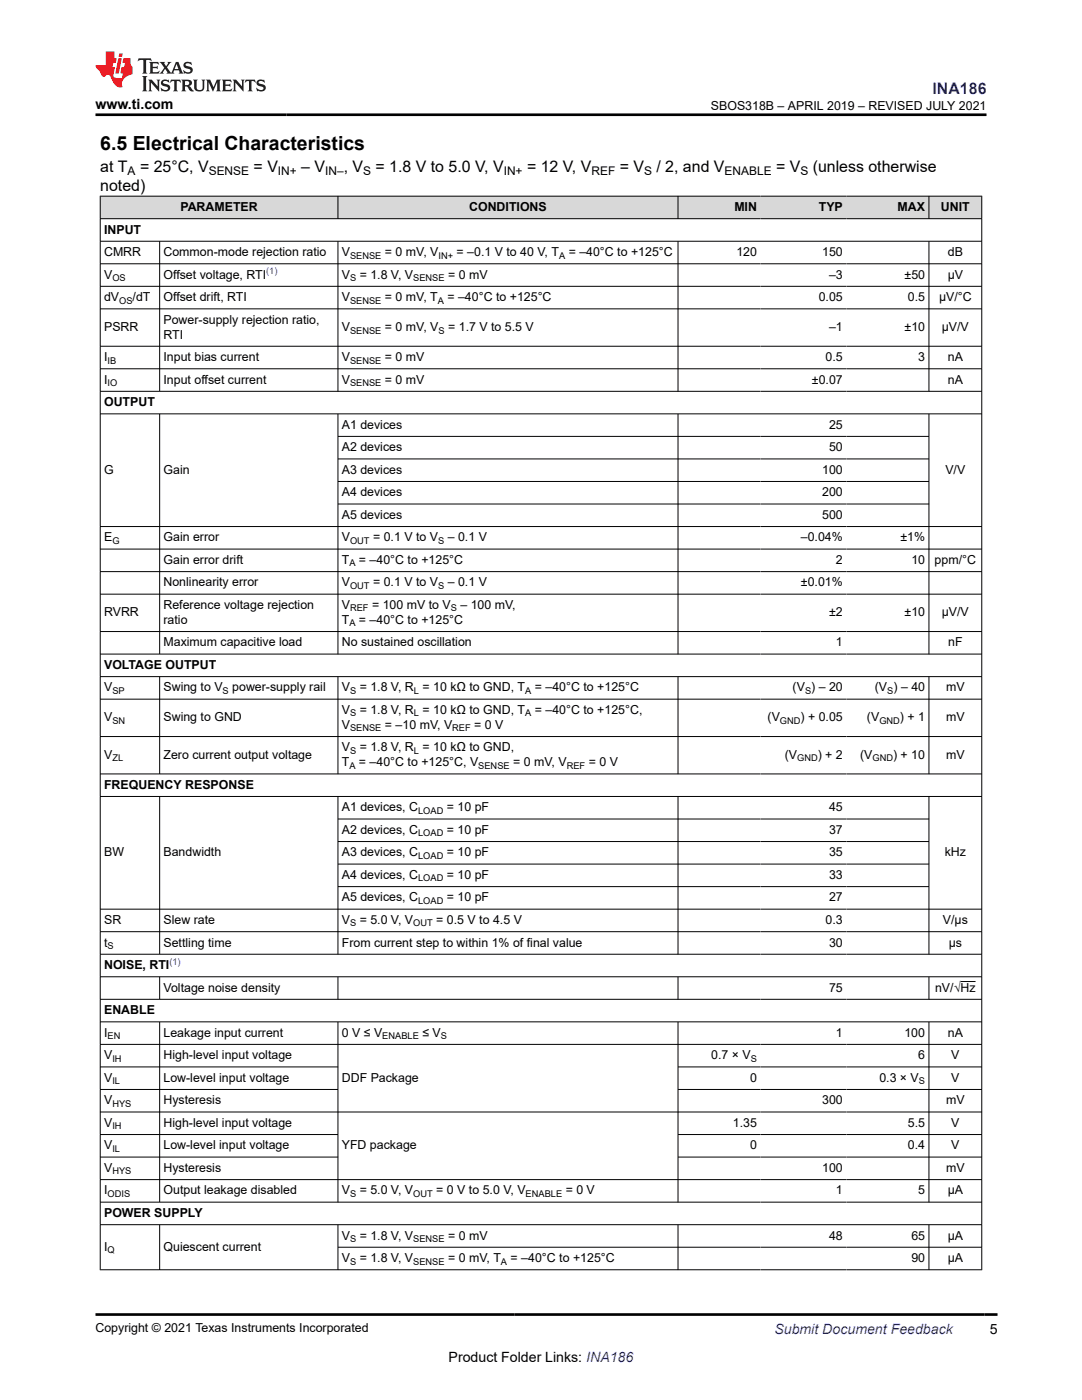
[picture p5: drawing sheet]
<svg xmlns="http://www.w3.org/2000/svg" width="216mm" height="279mm" viewBox="0 0 216 279" stroke-linecap="round" stroke-linejoin="round" font-family="sans-serif">
<defs><g id="words">
<text font-size="3.9" x="20" y="29.9">6.5 Electrical Characteristics</text>
<text font-size="3.2" fill="#00f" x="186.1" y="18.7">INA186</text>
<g font-size="3.2">
<text x="20" y="34.3">at T</text>
<text x="27.9" y="34.3">= 25°C, V</text>
<text x="50.6" y="34.3">= V</text>
<text x="60.1" y="34.3">– V</text>
<text x="68.6" y="34.3">, V</text>
<text x="74.9" y="34.3">= 1.8 V to 5.0 V, V</text>
<text x="105.2" y="34.3">= 12 V, V</text>
<text x="123.7" y="34.3">= V</text>
<text x="131" y="34.3">/ 2, and V</text>
<text x="154.9" y="34.3">= V</text>
<text x="162.2" y="34.3">(unless otherwise</text>
<text x="20" y="38.1">noted)</text>
</g>
<g font-size="2.8">
<text x="19.1" y="21.8">www.ti.com</text>
<text x="197.5" y="266.1">5</text>
<text x="89.5" y="271.7">Product Folder Links: INA186</text>
</g>
<text font-size="2.8" fill="#00f" x="154.5" y="266.2">Submit Document Feedback</text>
<g font-size="2.5">
<text x="141.8" y="21.9">SBOS318B – APRIL 2019 – REVISED JULY 2021</text>
<text x="20.8" y="46.6">INPUT</text>
<text x="36" y="42.1">PARAMETER</text>
<text x="93.6" y="42.1">CONDITIONS</text>
<text x="146.5" y="42.1">MIN</text>
<text x="163.4" y="42.1">TYP</text>
<text x="179.1" y="42.1">MAX</text>
<text x="187.7" y="42.1">UNIT</text>
<text x="20.8" y="51.1">CMRR</text>
<text x="32.6" y="51.1">Common-mode rejection ratio</text>
<text x="68.2" y="51.1">V</text>
<text x="76.8" y="51.1">= 0 mV, V</text>
<text x="91.1" y="51.1">= –0.1 V to 40 V, T</text>
<text x="113.5" y="51.1">= –40°C to +125°C</text>
<text x="146.9" y="51.1">120</text>
<text x="164.1" y="51.1">150</text>
<text x="189.1" y="51.1">dB</text>
<text x="20.8" y="55.6">V</text>
<text x="32.6" y="55.6">Offset voltage, RTI</text>
<text x="68.2" y="55.6">V</text>
<text x="71.8" y="55.6">= 1.8 V, V</text>
<text x="89.4" y="55.6">= 0 mV</text>
<text x="165.4" y="55.6">–3</text>
<text x="180.5" y="55.6">±50</text>
<text x="189.1" y="55.6">µV</text>
<text x="20.8" y="60.1">dV</text>
<text x="26.5" y="60.1">/dT</text>
<text x="32.6" y="60.1">Offset drift, RTI</text>
<text x="32.6" y="64.6">Power-supply rejection ratio,</text>
<text x="68.2" y="60.1">V</text>
<text x="76.8" y="60.1">= 0 mV, T</text>
<text x="89.3" y="60.1">= –40°C to +125°C</text>
<text x="163.4" y="60.1">0.05</text>
<text x="181.2" y="60.1">0.5</text>
<text x="187.4" y="60.1">µV/°C</text>
<text x="20.8" y="66.1">PSRR</text>
<text x="32.6" y="67.6">RTI</text>
<text x="68.2" y="66.1">V</text>
<text x="76.8" y="66.1">= 0 mV, V</text>
<text x="89.4" y="66.1">= 1.7 V to 5.5 V</text>
<text x="165.4" y="66.1">–1</text>
<text x="180.5" y="66.1">±10</text>
<text x="187.9" y="66.1">µV/V</text>
<text x="20.8" y="72.1">I</text>
<text x="20.8" y="76.6">I</text>
<text x="32.6" y="72.1">Input bias current</text>
<text x="32.6" y="76.6">Input offset current</text>
<text x="68.2" y="72.1">V</text>
<text x="68.2" y="76.6">V</text>
<text x="76.8" y="72.1">= 0 mV</text>
<text x="76.8" y="76.6">= 0 mV</text>
<text x="162" y="76.6">±0.07</text>
<text x="164.7" y="72.1">0.5</text>
<text x="183.2" y="72.1">3</text>
<text x="189.1" y="72.1">nA</text>
<text x="189.1" y="76.6">nA</text>
<text x="20.8" y="81.1">OUTPUT</text>
<text x="68.2" y="85.6">A1 devices</text>
<text x="165.4" y="85.6">25</text>
<text x="20.8" y="94.6">G</text>
<text x="32.6" y="94.6">Gain</text>
<text x="68.2" y="90.1">A2 devices</text>
<text x="68.2" y="94.6">A3 devices</text>
<text x="164.1" y="94.6">100</text>
<text x="165.4" y="90.1">50</text>
<text x="188.6" y="94.6">V/V</text>
<text x="68.2" y="99">A4 devices</text>
<text x="164.1" y="99">200</text>
<text x="68.2" y="103.5">A5 devices</text>
<text x="164.1" y="103.5">500</text>
<text x="20.8" y="108">E</text>
<text x="32.6" y="108">Gain error</text>
<text x="32.6" y="112.5">Gain error drift</text>
<text x="68.2" y="108">V</text>
<text x="68.2" y="112.5">T</text>
<text x="71.6" y="112.5">= –40°C to +125°C</text>
<text x="74.4" y="108">= 0.1 V to V</text>
<text x="89.3" y="108">– 0.1 V</text>
<text x="159.8" y="108">–0.04%</text>
<text x="166.8" y="112.5">2</text>
<text x="179.7" y="108">±1%</text>
<text x="181.8" y="112.5">10</text>
<text x="186.5" y="112.5">ppm/°C</text>
<text x="32.6" y="117">Nonlinearity error</text>
<text x="68.2" y="117">V</text>
<text x="74.4" y="117">= 0.1 V to V</text>
<text x="89.3" y="117">– 0.1 V</text>
<text x="159.8" y="117">±0.01%</text>
<text x="20.8" y="123">RVRR</text>
<text x="32.6" y="121.5">Reference voltage rejection</text>
<text x="32.6" y="124.5">ratio</text>
<text x="68.2" y="124.5">T</text>
<text x="68.2" y="121.5">V</text>
<text x="71.6" y="124.5">= –40°C to +125°C</text>
<text x="74.2" y="121.5">= 100 mV to V</text>
<text x="91.9" y="121.5">– 100 mV,</text>
<text x="165.5" y="123">±2</text>
<text x="180.5" y="123">±10</text>
<text x="187.9" y="123">µV/V</text>
<text x="32.6" y="129">Maximum capacitive load</text>
<text x="68.2" y="129">No sustained oscillation</text>
<text x="166.8" y="129">1</text>
<text x="189.2" y="129">nF</text>
<text x="20.8" y="133.5">VOLTAGE OUTPUT</text>
<text x="20.8" y="138">V</text>
<text x="32.6" y="138">Swing to V</text>
<text x="46.4" y="138">power-supply rail</text>
<text x="68.2" y="138">V</text>
<text x="71.8" y="138">= 1.8 V, R = 10 kΩ to GND, T</text>
<text x="106.7" y="138">= –40°C to +125°C</text>
<text x="158.2" y="138">(V ) – 20</text>
<text x="174.6" y="138">(V ) – 40</text>
<text x="188.8" y="138">mV</text>
<text x="20.8" y="144">V</text>
<text x="32.6" y="144">Swing to GND</text>
<text x="68.2" y="142.5">V</text>
<text x="71.8" y="142.5">= 1.8 V, R = 10 kΩ to GND, T</text>
<text x="106.7" y="142.5">= –40°C to +125°C,</text>
<text x="153.2" y="144">(V</text>
<text x="159.7" y="144">) + 0.05</text>
<text x="173" y="144">(V</text>
<text x="179.6" y="144">) + 1</text>
<text x="188.8" y="144">mV</text>
<text x="68.2" y="145.5">V</text>
<text x="68.2" y="150">V</text>
<text x="71.8" y="150">= 1.8 V, R = 10 kΩ to GND,</text>
<text x="76.8" y="145.5">= –10 mV, V</text>
<text x="94.6" y="145.5">= 0 V</text>
<text x="20.8" y="151.4">V</text>
<text x="32.6" y="151.4">Zero current output voltage</text>
<text x="68.2" y="152.9">T</text>
<text x="71.6" y="152.9">= –40°C to +125°C, V</text>
<text x="102.4" y="152.9">= 0 mV, V</text>
<text x="117.5" y="152.9">= 0 V</text>
<text x="156.6" y="151.4">(V</text>
<text x="163.2" y="151.4">) + 2</text>
<text x="171.6" y="151.4">(V</text>
<text x="178.2" y="151.4">) + 10</text>
<text x="188.8" y="151.4">mV</text>
<text x="20.8" y="157.4">FREQUENCY RESPONSE</text>
<text x="68.2" y="161.9">A1 devices, C</text>
<text x="89.2" y="161.9">= 10 pF</text>
<text x="165.4" y="161.9">45</text>
<text x="68.2" y="166.4">A2 devices, C</text>
<text x="89.2" y="166.4">= 10 pF</text>
<text x="165.4" y="166.4">37</text>
<text x="20.8" y="170.9">BW</text>
<text x="32.6" y="170.9">Bandwidth</text>
<text x="68.2" y="170.9">A3 devices, C</text>
<text x="89.2" y="170.9">= 10 pF</text>
<text x="165.4" y="170.9">35</text>
<text x="188.5" y="170.9">kHz</text>
<text x="68.2" y="175.4">A4 devices, C</text>
<text x="68.2" y="179.9">A5 devices, C</text>
<text x="89.2" y="175.4">= 10 pF</text>
<text x="89.2" y="179.9">= 10 pF</text>
<text x="165.4" y="175.4">33</text>
<text x="165.4" y="179.9">27</text>
<text x="20.8" y="184.4">SR</text>
<text x="32.6" y="184.4">Slew rate</text>
<text x="68.2" y="184.4">V</text>
<text x="71.8" y="184.4">= 5.0 V, V</text>
<text x="87.1" y="184.4">= 0.5 V to 4.5 V</text>
<text x="164.7" y="184.4">0.3</text>
<text x="188.1" y="184.4">V/µs</text>
<text x="20.8" y="188.9">t</text>
<text x="32.6" y="188.9">Settling time</text>
<text x="68.2" y="188.9">From current step to within 1% of final value</text>
<text x="165.4" y="188.9">30</text>
<text x="189.3" y="188.9">µs</text>
<text x="20.8" y="193.4">NOISE, RTI</text>
<text x="32.6" y="197.9">Voltage noise density</text>
<text x="165.4" y="197.9">75</text>
<text x="186.6" y="197.9">nV/√Hz</text>
<text x="20.8" y="202.4">ENABLE</text>
<text x="20.8" y="206.9">I</text>
<text x="32.6" y="206.9">Leakage input current</text>
<text x="68.2" y="206.9">0 V ≤ V</text>
<text x="84.3" y="206.9">≤ V</text>
<text x="166.8" y="206.9">1</text>
<text x="180.5" y="206.9">100</text>
<text x="189.1" y="206.9">nA</text>
<text x="20.8" y="211.4">V</text>
<text x="20.8" y="215.9">V</text>
<text x="32.6" y="211.4">High-level input voltage</text>
<text x="32.6" y="215.9">Low-level input voltage</text>
<text x="68.2" y="215.9">DDF Package</text>
<text x="141.9" y="211.4">0.7 × V</text>
<text x="149.7" y="215.9">0</text>
<text x="175.5" y="215.9">0.3 × V</text>
<text x="183.2" y="211.4">6</text>
<text x="189.8" y="211.4">V</text>
<text x="189.8" y="215.9">V</text>
<text x="20.8" y="220.4">V</text>
<text x="32.6" y="220.4">Hysteresis</text>
<text x="164.1" y="220.4">300</text>
<text x="188.8" y="220.4">mV</text>
<text x="20.8" y="224.9">V</text>
<text x="32.6" y="224.9">High-level input voltage</text>
<text x="146.2" y="224.9">1.35</text>
<text x="181.2" y="224.9">5.5</text>
<text x="189.8" y="224.9">V</text>
<text x="20.8" y="229.4">V</text>
<text x="20.8" y="233.9">V</text>
<text x="32.6" y="229.4">Low-level input voltage</text>
<text x="32.6" y="233.9">Hysteresis</text>
<text x="68.2" y="229.4">YFD package</text>
<text x="149.7" y="229.4">0</text>
<text x="164.1" y="233.9">100</text>
<text x="181.2" y="229.4">0.4</text>
<text x="188.8" y="233.9">mV</text>
<text x="189.8" y="229.4">V</text>
<text x="20.8" y="238.4">I</text>
<text x="32.6" y="238.4">Output leakage disabled</text>
<text x="68.2" y="238.4">V</text>
<text x="71.8" y="238.4">= 5.0 V, V</text>
<text x="87.1" y="238.4">= 0 V to 5.0 V, V</text>
<text x="112.9" y="238.4">= 0 V</text>
<text x="166.8" y="238.4">1</text>
<text x="183.2" y="238.4">5</text>
<text x="189.1" y="238.4">µA</text>
<text x="20.8" y="242.9">POWER SUPPLY</text>
<text x="20.8" y="249.6">I</text>
<text x="32.6" y="249.6">Quiescent current</text>
<text x="68.2" y="247.4">V</text>
<text x="68.2" y="251.9">V</text>
<text x="71.8" y="247.4">= 1.8 V, V</text>
<text x="71.8" y="251.9">= 1.8 V, V</text>
<text x="89.4" y="247.4">= 0 mV</text>
<text x="89.4" y="251.9">= 0 mV, T</text>
<text x="101.9" y="251.9">= –40°C to +125°C</text>
<text x="165.4" y="247.4">48</text>
<text x="181.8" y="247.4">65</text>
<text x="181.8" y="251.9">90</text>
<text x="189.1" y="247.4">µA</text>
<text x="189.1" y="251.9">µA</text>
<text x="19.1" y="265.9">Copyright © 2021 Texas Instruments Incorporated</text>
</g>
<g font-size="2.4">
<text x="25.5" y="34.9">A</text>
<text x="41.7" y="34.9">SENSE</text>
<text x="55.5" y="34.9">IN+</text>
<text x="64.9" y="34.9">IN–</text>
<text x="72.5" y="34.9">S</text>
<text x="100.5" y="34.9">IN+</text>
<text x="118" y="34.9">REF</text>
<text x="128.5" y="34.9">S</text>
<text x="144.6" y="34.9">ENABLE</text>
<text x="159.7" y="34.9">S</text>
</g>
<g font-size="1.9">
<text x="69.8" y="51.6">SENSE</text>
<text x="87.5" y="51.6">IN+</text>
<text x="111.6" y="51.6">A</text>
<text x="22.4" y="56.1">OS</text>
<text x="69.8" y="56.1">S</text>
<text x="82.5" y="56.1">SENSE</text>
<text x="23.8" y="60.6">OS</text>
<text x="69.8" y="60.6">SENSE</text>
<text x="87.4" y="60.6">A</text>
<text x="69.8" y="66.6">SENSE</text>
<text x="87.5" y="66.6">S</text>
<text x="21.5" y="72.6">IB</text>
<text x="21.5" y="77.1">IO</text>
<text x="69.8" y="72.6">SENSE</text>
<text x="69.8" y="77.1">SENSE</text>
<text x="22.4" y="108.5">G</text>
<text x="69.7" y="113">A</text>
<text x="69.8" y="108.5">OUT</text>
<text x="87.4" y="108.5">S</text>
<text x="69.8" y="117.5">OUT</text>
<text x="87.4" y="117.5">S</text>
<text x="69.7" y="125">A</text>
<text x="69.8" y="122">REF</text>
<text x="90" y="122">S</text>
<text x="22.4" y="138.5">SP</text>
<text x="44.4" y="138.5">S</text>
<text x="69.8" y="138.5">S</text>
<text x="69.8" y="143">S</text>
<text x="82.6" y="138.5">L</text>
<text x="82.6" y="143">L</text>
<text x="104.8" y="138.5">A</text>
<text x="104.8" y="143">A</text>
<text x="160.6" y="138.5">S</text>
<text x="177" y="138.5">S</text>
<text x="22.4" y="144.5">SN</text>
<text x="69.8" y="146">SENSE</text>
<text x="90.2" y="146">REF</text>
<text x="155.6" y="144.5">GND</text>
<text x="175.5" y="144.5">GND</text>
<text x="22.4" y="151.9">ZL</text>
<text x="69.7" y="153.4">A</text>
<text x="69.8" y="150.4">S</text>
<text x="82.6" y="150.4">L</text>
<text x="95.4" y="153.4">SENSE</text>
<text x="113.1" y="153.4">REF</text>
<text x="159.1" y="151.9">GND</text>
<text x="174.1" y="151.9">GND</text>
<text x="83.4" y="162.4">LOAD</text>
<text x="83.4" y="166.9">LOAD</text>
<text x="83.4" y="171.4">LOAD</text>
<text x="83.4" y="175.9">LOAD</text>
<text x="69.8" y="184.9">S</text>
<text x="82.5" y="184.9">OUT</text>
<text x="83.4" y="180.4">LOAD</text>
<text x="21.5" y="189.4">S</text>
<text x="21.5" y="207.4">EN</text>
<text x="76.3" y="207.4">ENABLE</text>
<text x="88" y="207.4">S</text>
<text x="22.4" y="211.9">IH</text>
<text x="149.8" y="211.9">S</text>
<text x="22.4" y="216.4">IL</text>
<text x="22.4" y="220.9">HYS</text>
<text x="183.4" y="216.4">S</text>
<text x="22.4" y="225.4">IH</text>
<text x="22.4" y="229.9">IL</text>
<text x="21.5" y="238.9">ODIS</text>
<text x="22.4" y="234.4">HYS</text>
<text x="69.8" y="238.9">S</text>
<text x="82.5" y="238.9">OUT</text>
<text x="104.9" y="238.9">ENABLE</text>
<text x="21.5" y="250.1">Q</text>
<text x="69.8" y="247.9">S</text>
<text x="82.5" y="247.9">SENSE</text>
<text x="69.8" y="252.4">S</text>
<text x="82.5" y="252.4">SENSE</text>
<text x="100" y="252.4">A</text>
</g>
<g font-size="1.9" fill="#00f">
<text x="53.1" y="54.8">(1)</text>
<text x="33.8" y="192.6">(1)</text>
</g>
</g></defs>
<g fill="#d8d8d8">
<path d="M20 39.1h175.9v4.5h-175.9z" fill-rule="evenodd"/>
<path d="M20.1 39.2h47.3v4.4h-47.3z" fill-rule="evenodd"/>
<path d="M67.5 39.2h67.7v4.4h-67.7z" fill-rule="evenodd"/>
<path d="M135.4 39.2h16.4v4.4h-16.4z" fill-rule="evenodd"/>
<path d="M151.8 39.2h17.1v4.4h-17.1z" fill-rule="evenodd"/>
<path d="M168.9 39.2h16.4v4.4h-16.4z" fill-rule="evenodd"/>
<path d="M185.4 39.2h10.4v4.4h-10.4z" fill-rule="evenodd"/>
</g>
<g fill="none" stroke="#000" stroke-width=".2">
<path d="M19.9 39.1h176.1M20 39.1v214.4M67.4 39.1v4.6M135.3 39.1v4.6M185.4 39.1v4.6M195.9 39.1v214.4M19.9 43.6h176.1M19.9 48.1h176.1M19.9 52.6h176.1M19.9 57.1h176.1M31.9 48.1v30.1M67.4 48.1v30.1"/>
<path d="M135.3 48.1v30.1M185.4 48.1v30.1M19.9 61.6h176.1M19.9 69.1h176.1M19.9 73.6h176.1M19.9 78.1h176.1M19.9 82.6h176.1M31.9 82.6v48M67.4 82.6v48M67.4 87.1h118M67.4 91.6h118M67.4 96.1h118"/>
<path d="M135.3 82.6v48M185.4 82.6v48M19.9 105.1h176.1M19.9 109.6h176.1M19.9 114.1h176.1M19.9 118.6h176.1M67.4 100.6h118M19.9 126h176.1M19.9 130.5h176.1M19.9 135h176.1M19.9 139.5h176.1M31.9 135v19.5"/>
<path d="M67.4 135v19.5M135.3 135v19.5M185.4 135v19.5M19.9 147h176.1M19.9 154.5h176.1M19.9 159h176.1M31.9 159v31.5M67.4 159v31.5M135.3 159v31.5M185.4 159v31.5M67.4 163.5h118M67.4 167.9h118"/>
<path d="M67.4 172.4h118M67.4 176.9h118M19.9 181.4h176.1M19.9 185.9h176.1M19.9 190.4h176.1M19.9 194.9h176.1M19.9 199.4h176.1M31.9 194.9v4.6M67.4 194.9v4.6M135.3 194.9v4.6M185.4 194.9v4.6M191.7 195.9h3"/>
<path d="M19.9 203.9h176.1M19.9 208.4h176.1M19.9 212.9h47.6M19.9 217.4h47.6M31.9 203.9v36.1M67.4 203.9v36.1M135.3 203.9v36.1M135.3 212.9h60.7M135.3 217.4h60.7M185.4 203.9v36.1M19.9 221.9h176.1M19.9 226.4h47.6"/>
<path d="M19.9 235.4h176.1M19.9 230.9h47.6M19.9 239.9h176.1M135.3 226.4h60.7M135.3 230.9h60.7M19.9 244.4h176.1M31.9 244.4v9.1M67.4 244.4v9.1M67.4 248.9h128.6M135.3 244.4v9.1M185.4 244.4v9.1M196 253.4h-176.1"/>
</g>
<path d="M27.7 11.6l-.2 .6 .5-.2h.6v.1v2.2l-.2 .4h1l-.2-.4v-2.2v-.1h.5l.5 .2-.1-.6zM29.8 12.4l.2 .3v1.6l-.2 .4h1.9l.1-.6a1.08 1.08 0 0 1-1.3 .2v-.7h.6l.4 .2v-.7l-.4 .2h-.6v-.5l.2-.2a1 1 0 0 1 1 .3l-.1-.5zM31.8 12.4l1 1.1-1 1.2h.9l-.2-.2 .4-.8 .5 .8-.2 .2h1.6l-.2-.2 .1-.5h1l.1 .5-.1 .2h.9l-.2-.4-.8-1.9h-.5l-1 2.1-.8-1.1 .9-1h-.8l.2 .2-.5 .6-.3-.6 .1-.2zM35.2 12.8l.4 1h-.8zM36.8 12.5a.65 .65 0 0 0-.2 .7 .65 .65 0 0 0 .6 .5l.7 .1 .1 .3a.79 .79 0 0 1-.7 .4 .79 .79 0 0 1-.7-.5l.1 .7 .2-.1a.93 .93 0 0 0 1.1 0 .93 .93 0 0 0 .4-.9 1.46 1.46 0 0 0-1.2-.6l-.1-.3a1.09 1.09 0 0 1 1.2 .2l-.2-.6-.1 .1-.6-.2zM28.4 15.2l.2 .4v2.2l-.2 .4h1l-.2-.4v-2.2l.2-.4zM29.6 15.9l.2 .4v1.5l-.2 .4h.8l-.3-.4v-1.3l1.7 1.8v-2l.2-.4h-.8l.2 .2 .1 1.1-1.2-1.3zM32.3 16a.65 .65 0 0 0-.2 .8 .65 .65 0 0 0 .7 .4l.6 .2 .1 .2a.79 .79 0 0 1-.7 .4 .79 .79 0 0 1-.7-.5l.1 .7 .2-.1a.93 .93 0 0 0 1.1 .1 .93 .93 0 0 0 .4-1 1.46 1.46 0 0 0-1.2-.5l-.1-.4a1.09 1.09 0 0 1 1.2 .2l-.2-.6-.1 .1-.6-.1zM34.1 15.9l-.1 .6a.63 .63 0 0 1 .7-.3l.1 1.6-.3 .4h1l-.2-.4v-1.6a.66 .66 0 0 1 .8 .3l-.1-.6zM36.2 15.9l.2 .4v1.5l-.2 .4h.9l-.2-.2v-.7h.5l.1 .2a.79 .79 0 0 0 1.2 .6l-1-.9a.61 .61 0 0 0 .6-.6 .61 .61 0 0 0-.5-.7zM36.9 16.2h.2a.47 .47 0 0 1 .5 .1 .47 .47 0 0 1 .1 .5l-.2 .1-.6 .1zM38.5 15.9l.2 .2a2.27 2.27 0 0 0 .4 2 1.04 1.04 0 0 0 1.7-.7v-1.3l.2-.2h-.8l.2 .4v1.1a.6 .6 0 0 1-.6 .6 .6 .6 0 0 1-.6-.6v-1.1l.3-.4zM41.1 15.9l.2 .4v1.5l-.2 .4h.7l-.2-.4v-1.4l.9 1.9 .8-1.9v1.4l-.2 .4h1l-.3-.4v-1.5l.3-.4h-.8l-.7 1.5-.7-1.5zM44.3 15.9l.2 .4v1.5l-.2 .4h1.9l.1-.6a1.09 1.09 0 0 1-1.3 .2v-.7h.6l.4 .2v-.6l-.4 .2h-.6v-.6l.2-.1a1.01 1.01 0 0 1 1 .3l-.1-.6zM46.4 15.9l.3 .4v1.5l-.3 .4h.8l-.2-.4v-1.3l1.6 1.8v-2l.2-.4h-.7l.2 .2v1.1l-1.2-1.3zM49 15.9l-.1 .6a.63 .63 0 0 1 .8-.3v1.6l-.3 .4h1l-.2-.4v-1.6a.66 .66 0 0 1 .8 .3l-.1-.6zM51.4 16a.65 .65 0 0 0-.2 .8 .65 .65 0 0 0 .6 .4l.6 .2 .2 .2a.79 .79 0 0 1-.8 .4 .79 .79 0 0 1-.6-.5l.1 .7 .2-.1a.93 .93 0 0 0 1 .1 .93 .93 0 0 0 .5-1 1.46 1.46 0 0 0-1.3-.5l-.1-.4a1.09 1.09 0 0 1 1.3 .2l-.2-.6-.2 .1-.5-.1z" fill="#231f20"/>
<path d="M21.1 10.3v2.7h-2.1l.1 .4 .9 1a.95 .95 0 0 0 .9 .9 .59 .59 0 0 1 .6-.4 .59 .59 0 0 1 .5 .3l.4 .8a1.59 1.59 0 0 0 2.1 1.4 1.61 1.61 0 0 1 1-2.3l1-.3-.1-1.5a1.59 1.59 0 0 1-.4-1.7h-1.4l-.2 .9h.5l-.1 .9h-.5l-.2 .9v.3l.4 .1-.2 .9h-.6a.73 .73 0 0 1-1.1-.7l.3-1.5h-.5l.2-.9h.5l.2-.9h-.5v-1.3zM23.6 11.6l-.6 3.1h.7l.6-3.1zM23.8 10.7l-.1 .6h.7l.1-.6z" fill="#ed1c24"/>
<path d="M19.1 22.9h177.8M19.1 262.3h179.9" fill="none" stroke="#000" stroke-width=".53"/>
<use href="#words"/>
</svg>
